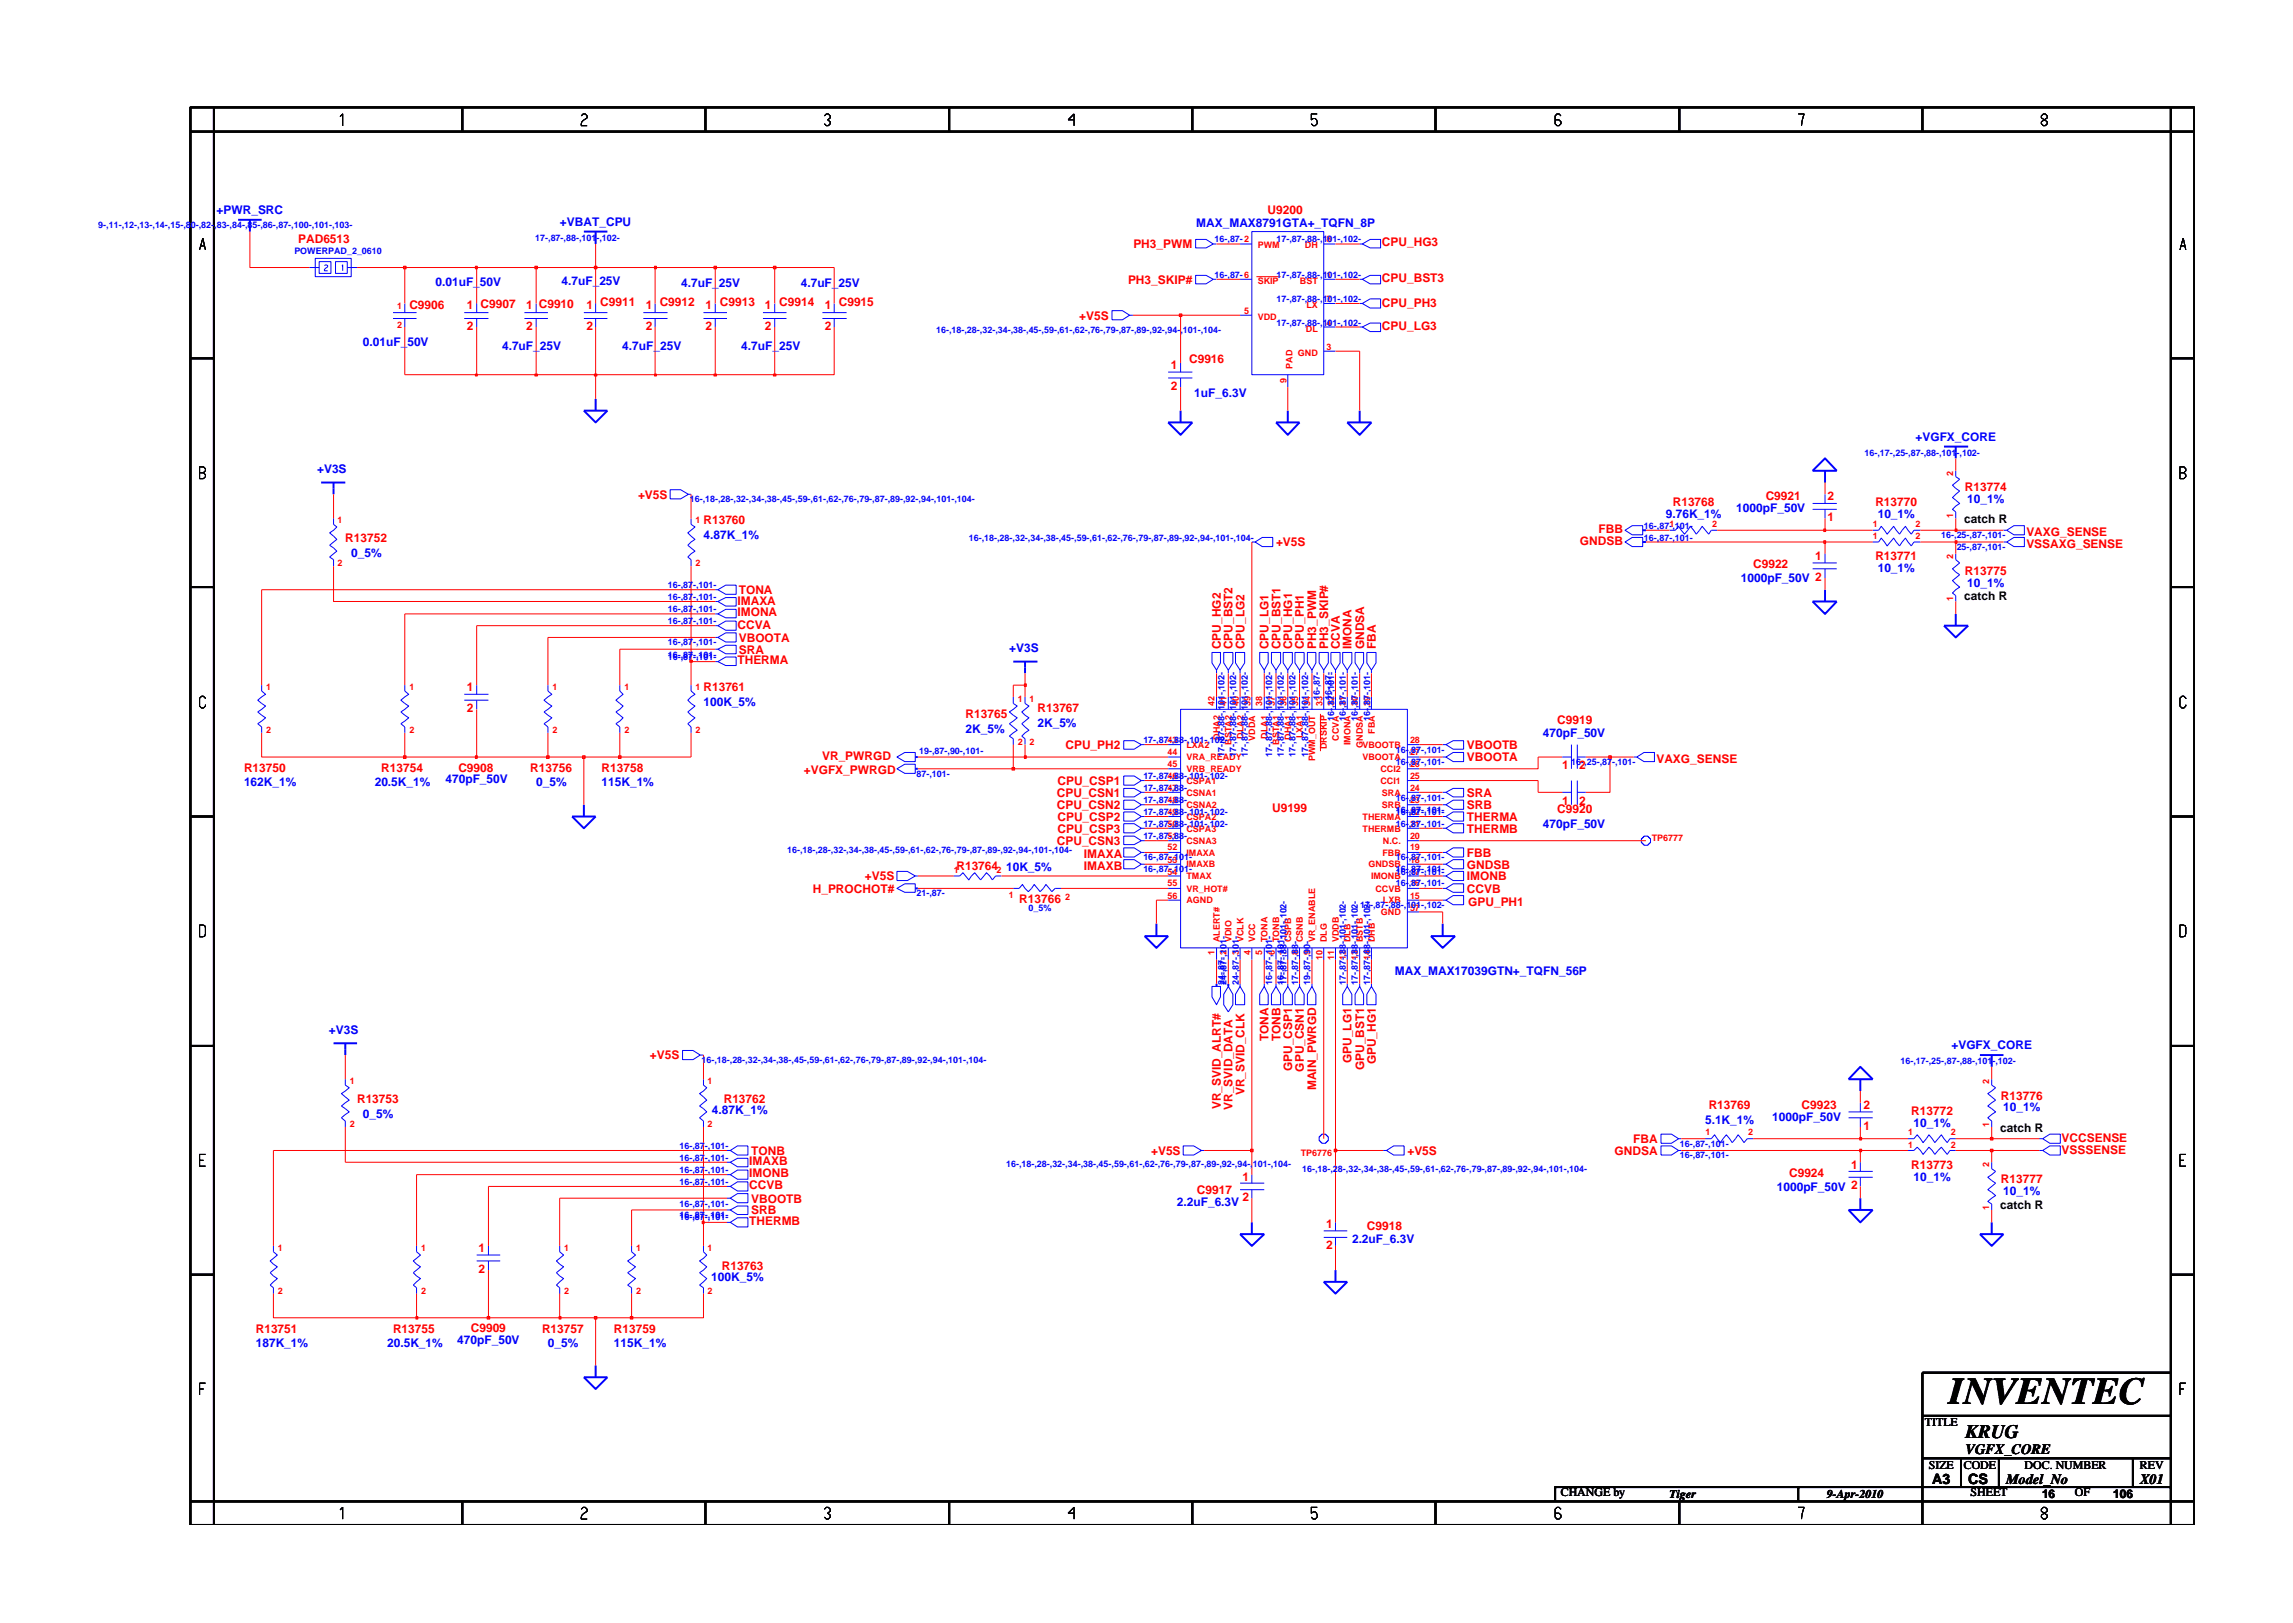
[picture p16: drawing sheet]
<svg xmlns="http://www.w3.org/2000/svg" width="297mm" height="210mm" viewBox="0 0 297 210" stroke-linecap="round" stroke-linejoin="round" font-family="sans-serif">
<defs><g id="words">
<text font-size="4.9" x="252.5" y="181.9">INVENTEC</text>
<text font-size="2.5" x="254.6" y="186.3">KRUG</text>
<g font-size="1.9">
<text x="254.6" y="188.3">VGFX_CORE</text>
<text x="250.3" y="192.3">A3</text>
<text x="255" y="192.3">CS</text>
<text x="259.9" y="192.3">Model_No</text>
<text x="277.2" y="192.3">X01</text>
</g>
<g font-size="1.5" fill="#00f">
<text x="28.1" y="27.7">+PWR_SRC</text>
<text x="72.5" y="29.2">+VBAT_CPU</text>
<text x="155" y="29.4">MAX_MAX8791GTA+_TQFN_8P</text>
<text x="56.4" y="37.1">0.01uF_50V</text>
<text x="72.7" y="37">4.7uF_25V</text>
<text x="88.2" y="37.1">4.7uF_25V</text>
<text x="103.7" y="37.1">4.7uF_25V</text>
<text x="47" y="44.8">0.01uF_50V</text>
<text x="65" y="45.4">4.7uF_25V</text>
<text x="80.6" y="45.4">4.7uF_25V</text>
<text x="96" y="45.4">4.7uF_25V</text>
<text x="154.7" y="51.4">1uF_6.3V</text>
<text x="248.1" y="57.1">+VGFX_CORE</text>
<text x="41.1" y="61.3">+V3S</text>
<text x="254.8" y="65.2">10_1%</text>
<text x="91.1" y="69.9">4.87K_1%</text>
<text x="215.8" y="67.2">9.76K_1%</text>
<text x="224.9" y="66.3">1000pF_50V</text>
<text x="243.2" y="67.2">10_1%</text>
<text x="45.5" y="72.2">0_5%</text>
<text x="225.5" y="75.4">1000pF_50V 2</text>
<text x="243.2" y="74.1">10_1%</text>
<text x="254.8" y="76">10_1%</text>
<text x="130.7" y="84.5">+V3S</text>
<text x="91.1" y="91.5">100K_5%</text>
<text x="125.1" y="94.9">2K_5%</text>
<text x="134.4" y="94.2">2K_5%</text>
<text x="199.9" y="95.5">470pF_50V</text>
<text x="31.6" y="101.9">162K_1%</text>
<text x="48.5" y="101.9">20.5K_1%</text>
<text x="57.7" y="101.5">470pF_50V</text>
<text x="69.5" y="101.9">0_5%</text>
<text x="77.9" y="101.9">115K_1%</text>
<text x="199.9" y="107.3">470pF_50V</text>
<text x="130.3" y="112.9">10K_5%</text>
<text x="180.7" y="126.4">MAX_MAX17039GTN+_TQFN_56P</text>
<text x="42.6" y="133.9">+V3S</text>
<text x="252.8" y="135.9">+VGFX_CORE</text>
<text x="259.5" y="144">10_1%</text>
<text x="47" y="144.8">0_5%</text>
<text x="92.2" y="144.3">4.87K_1%</text>
<text x="220.9" y="145.6">5.1K_1%</text>
<text x="229.6" y="145.2">1000pF_50V</text>
<text x="247.9" y="146">10_1%</text>
<text x="230.2" y="154.2">1000pF_50V 2</text>
<text x="247.9" y="152.9">10_1%</text>
<text x="259.5" y="154.8">10_1%</text>
<text x="152.5" y="156.3">2.2uF_6.3V</text>
<text x="175.1" y="161">2.2uF_6.3V</text>
<text x="92.1" y="166">100K_5%</text>
<text x="33.1" y="174.5">187K_1%</text>
<text x="50.2" y="174.5">20.5K_1%</text>
<text x="59.2" y="174.1">470pF_50V</text>
<text x="71" y="174.5">0_5%</text>
<text x="79.5" y="174.5">115K_1%</text>
</g>
<g font-size="1.5" fill="#f00">
<text x="164.2" y="27.7">U9200</text>
<text x="38.6" y="31.5">PAD6513</text>
<text x="146.8" y="32.2">PH3_PWM</text>
<text x="179" y="31.9">CPU_HG3</text>
<text x="53" y="40.1">C9906</text>
<text x="60.5" y="40.1">1 C9907</text>
<text x="68.2" y="40.1">1 C9910</text>
<text x="76" y="40.1">1</text>
<text x="77.8" y="39.7">C9911</text>
<text x="83.7" y="40.1">1</text>
<text x="85.5" y="39.7">C9912</text>
<text x="91.4" y="40.1">1</text>
<text x="93.2" y="39.7">C9913</text>
<text x="99.1" y="40.1">1</text>
<text x="101" y="39.7">C9914</text>
<text x="106.9" y="40.1">1</text>
<text x="108.7" y="39.7">C9915</text>
<text x="139.8" y="41.4">+V5S</text>
<text x="146.1" y="36.7">PH3_SKIP#</text>
<text x="179" y="39.7">CPU_PH3</text>
<text x="179" y="36.6">CPU_BST3</text>
<text x="60.5" y="42.7">2</text>
<text x="68.2" y="42.7">2</text>
<text x="76" y="42.7">2</text>
<text x="83.7" y="42.7">2</text>
<text x="91.4" y="42.7">2</text>
<text x="99.1" y="42.7">2</text>
<text x="106.9" y="42.7">2</text>
<text x="151.7" y="47.8">1</text>
<text x="154" y="47">C9916</text>
<text x="179" y="42.8">CPU_LG3</text>
<text x="151.7" y="50.5">2</text>
<text x="82.6" y="64.6">+V5S</text>
<text x="216.7" y="65.6">R13768</text>
<text x="228.7" y="64.8">C9921</text>
<text x="236.8" y="64.8">2</text>
<text x="242.9" y="65.6">R13770</text>
<text x="254.5" y="63.6">R13774</text>
<text x="44.7" y="70.2">R13752</text>
<text x="91.1" y="67.9">R13760</text>
<text x="165.3" y="70.8">+V5S</text>
<text x="204.7" y="70.6">GNDSB</text>
<text x="207.1" y="69.1">FBB</text>
<text x="236.8" y="67.5">1</text>
<text x="262.5" y="71">VSSAXG_SENSE</text>
<text x="262.5" y="69.4">VAXG_SENSE</text>
<text x="95.7" y="77">TONA</text>
<text x="227.1" y="73.6">C9922</text>
<text x="235.1" y="72.5">1</text>
<text x="242.9" y="72.5">R13771</text>
<text x="254.5" y="74.5">R13775</text>
<text x="95.5" y="81.4">CCVA</text>
<text x="95.5" y="79.8">IMONA</text>
<text x="95.5" y="78.3">IMAXA</text>
<text x="95.7" y="83.1">VBOOTA</text>
<text x="60.5" y="89.5">1</text>
<text x="91.1" y="89.5">R13761</text>
<text x="95.5" y="86">THERMA</text>
<text x="95.7" y="84.7">SRA</text>
<text x="158.2" y="84.1" transform="rotate(-90 158.2 84.1)">CPU_HG2</text>
<text x="159.7" y="84.1" transform="rotate(-90 159.7 84.1)">CPU_BST2</text>
<text x="161.2" y="84.1" transform="rotate(-90 161.2 84.1)">CPU_LG2</text>
<text x="164.3" y="84.1" transform="rotate(-90 164.3 84.1)">CPU_LG1</text>
<text x="165.9" y="84.1" transform="rotate(-90 165.9 84.1)">CPU_BST1</text>
<text x="167.4" y="84.1" transform="rotate(-90 167.4 84.1)">CPU_HG1</text>
<text x="168.9" y="84.1" transform="rotate(-90 168.9 84.1)">CPU_PH1</text>
<text x="170.5" y="84.1" transform="rotate(-90 170.5 84.1)">PH3_PWM</text>
<text x="172" y="84.1" transform="rotate(-90 172 84.1)">PH3_SKIP#</text>
<text x="173.6" y="84.1" transform="rotate(-90 173.6 84.1)">CCVA</text>
<text x="175.1" y="84.1" transform="rotate(-90 175.1 84.1)">IMONA</text>
<text x="176.7" y="84.1" transform="rotate(-90 176.7 84.1)">GNDSA</text>
<text x="178.2" y="84.1" transform="rotate(-90 178.2 84.1)">FBA</text>
<text x="60.5" y="92.3">2</text>
<text x="125.1" y="93">R13765</text>
<text x="134.4" y="92.2">R13767</text>
<text x="201.7" y="93.8">C9919</text>
<text x="31.6" y="100">R13750</text>
<text x="49.4" y="100">R13754</text>
<text x="59.4" y="100">C9908</text>
<text x="68.7" y="100">R13756</text>
<text x="77.9" y="100">R13758</text>
<text x="104.1" y="100.3">+VGFX_PWRGD</text>
<text x="106.5" y="98.5">VR_PWRGD</text>
<text x="137" y="101.7">CPU_CSP1</text>
<text x="138" y="97">CPU_PH2</text>
<text x="190" y="98.6">VBOOTA</text>
<text x="190" y="97">VBOOTB</text>
<text x="202.4" y="99.6">1</text>
<text x="204.6" y="99.6">2</text>
<text x="214.6" y="98.8">VAXG_SENSE</text>
<text x="136.9" y="103.2">CPU_CSN1</text>
<text x="136.9" y="104.8">CPU_CSN2</text>
<text x="137" y="106.3">CPU_CSP2</text>
<text x="137" y="107.9">CPU_CSP3</text>
<text x="164.8" y="105.2">U9199</text>
<text x="190" y="103.2">SRA</text>
<text x="190" y="104.8">SRB</text>
<text x="190" y="106.3">THERMA</text>
<text x="190" y="107.9">THERMB</text>
<text x="201.7" y="105.4">C9920</text>
<text x="202.4" y="104.3">1</text>
<text x="204.6" y="104.3">2</text>
<text x="123.9" y="112.7">R13764</text>
<text x="136.9" y="109.5">CPU_CSN3</text>
<text x="140.4" y="111.2">IMAXA</text>
<text x="140.4" y="112.7">IMAXB</text>
<text x="190" y="111">FBB</text>
<text x="190" y="112.5">GNDSB</text>
<text x="105.3" y="115.7">H_PROCHOT#</text>
<text x="112" y="114">+V5S</text>
<text x="132" y="117">R13766</text>
<text x="190" y="114">IMONB</text>
<text x="190" y="115.7">CCVB</text>
<text x="190.2" y="117.3">GPU_PH1</text>
<text x="84.2" y="137.2">+V5S</text>
<text x="164.3" y="134.9" transform="rotate(-90 164.3 134.9)">TONA</text>
<text x="165.9" y="134.9" transform="rotate(-90 165.9 134.9)">TONB</text>
<text x="175.1" y="137.7" transform="rotate(-90 175.1 137.7)">GPU_LG1</text>
<text x="178.2" y="137.9" transform="rotate(-90 178.2 137.9)">GPU_HG1</text>
<text x="46.3" y="142.9">R13753</text>
<text x="93.8" y="142.9">R13762</text>
<text x="158.2" y="143.7" transform="rotate(-90 158.2 143.7)">VR_SVID_ALRT#</text>
<text x="159.7" y="143.8" transform="rotate(-90 159.7 143.8)">VR_SVID_DATA</text>
<text x="161.2" y="141.9" transform="rotate(-90 161.2 141.9)">VR_SVID_CLK</text>
<text x="167.4" y="138.7" transform="rotate(-90 167.4 138.7)">GPU_CSP1</text>
<text x="168.9" y="138.8" transform="rotate(-90 168.9 138.8)">GPU_CSN1</text>
<text x="170.5" y="141.2" transform="rotate(-90 170.5 141.2)">MAIN_PWRGD</text>
<text x="176.7" y="138.7" transform="rotate(-90 176.7 138.7)">GPU_BST1</text>
<text x="221.3" y="143.6">R13769</text>
<text x="233.4" y="143.6">C9923</text>
<text x="241.4" y="143.6">2</text>
<text x="259.2" y="142.5">R13776</text>
<text x="97.3" y="149.6">TONB</text>
<text x="149.1" y="149.6">+V5S</text>
<text x="182.3" y="149.6">+V5S</text>
<text x="209.2" y="149.6">GNDSA</text>
<text x="211.6" y="148.1">FBA</text>
<text x="241.4" y="146.4">1</text>
<text x="247.6" y="144.4">R13772</text>
<text x="267.1" y="149.4">VSSSENSE</text>
<text x="267.1" y="147.9">VCCSENSE</text>
<text x="97.1" y="154.1">CCVB</text>
<text x="97.1" y="152.5">IMONB</text>
<text x="97.1" y="151">IMAXB</text>
<text x="97.3" y="155.8">VBOOTB</text>
<text x="155.1" y="154.7">C9917</text>
<text x="161" y="152.9">1</text>
<text x="161" y="155.6">2</text>
<text x="231.8" y="152.5">C9924</text>
<text x="239.8" y="151.4">1</text>
<text x="247.6" y="151.4">R13773</text>
<text x="259.2" y="153.3">R13777</text>
<text x="97.1" y="158.7">THERMB</text>
<text x="97.3" y="157.3">SRB</text>
<text x="171.8" y="159.1">1</text>
<text x="171.8" y="161.8">2</text>
<text x="177.1" y="159.3">C9918</text>
<text x="62" y="162.2">1</text>
<text x="62" y="164.9">2</text>
<text x="93.5" y="164.5">R13763</text>
<text x="33.1" y="172.7">R13751</text>
<text x="50.9" y="172.7">R13755</text>
<text x="61" y="172.6">C9909</text>
<text x="70.2" y="172.7">R13757</text>
<text x="79.5" y="172.7">R13759</text>
</g>
<g font-size="1.5">
<text x="254.5" y="67.7">catch R</text>
<text x="254.5" y="77.7">catch R</text>
<text x="259.1" y="146.6">catch R</text>
<text x="259.1" y="156.6">catch R</text>
<text x="249.3" y="184.8">TITLE</text>
<text x="249.9" y="190.4">SIZE</text>
<text x="254.4" y="190.4">CODE</text>
<text x="262.3" y="190.4">DOC. NUMBER</text>
<text x="277.2" y="190.4">REV</text>
<text x="202.2" y="193.8">CHANGE by</text>
<text x="216.3" y="194.1">Tiger</text>
<text x="236.7" y="194.1">9-Apr-2010</text>
<text x="255.3" y="193.8">SHEET</text>
<text x="264.5" y="194.1">16</text>
<text x="268.8" y="193.8">OF</text>
<text x="273.8" y="194.1">106</text>
</g>
<g font-size="1.2" fill="#00f">
<text x="12.7" y="29.5">9-,11-,12-,13-,14-,15-,80-,82-,83-,84-,85-,86-,87-,100-,101-,103-</text>
<text x="38.1" y="32.9">POWERPAD_2_0610</text>
<text x="69.3" y="31.2">17-,87-,88-,101-,102-</text>
<text x="157.3" y="31.4">16-,87-2</text>
<text x="165.3" y="31.4">17-,87-,88-,101-,102-</text>
<text x="157.3" y="36">16-,87-6</text>
<text x="165.3" y="36">17-,87-,88-,101-,102-</text>
<text x="165.3" y="39.1">17-,87-,88-,101-,102-</text>
<text x="121.3" y="43.1">16-,18-,28-,32-,34-,38-,45-,59-,61-,62-,76-,79-,87-,89-,92-,94-,101-,104-</text>
<text x="165.3" y="42.2">17-,87-,88-,101-,102-</text>
<text x="241.5" y="59">16-,17-,25-,87-,88-,101-,102-</text>
<text x="89.4" y="65.1">16-,18-,28-,32-,34-,38-,45-,59-,61-,62-,76-,79-,87-,89-,92-,94-,101-,104-</text>
<text x="125.5" y="70">16-,18-,28-,32-,34-,38-,45-,59-,61-,62-,76-,79-,87-,89-,92-,94-,101-,104-</text>
<text x="213" y="68.5">16-,87-,101-</text>
<text x="213" y="70">16-,87-,101-</text>
<text x="251.5" y="69.7">16-,25-,87-,101-</text>
<text x="253.5" y="71.2">25-,87-,101-</text>
<text x="86.5" y="77.8">16-,87-,101-</text>
<text x="86.5" y="76.2">16-,87-,101-</text>
<text x="86.5" y="80.9">16-,87-,101-</text>
<text x="86.5" y="79.3">16-,87-,101-</text>
<text x="86.5" y="83.6">16-,87-,101-</text>
<text x="86.5" y="85.5">16-,87-,101-</text>
<text x="171" y="90.7" transform="rotate(-90 171 90.7)">16-,87-</text>
<text x="172.5" y="90.7" transform="rotate(-90 172.5 90.7)">16-,87-</text>
<text x="172.8" y="93.4" transform="rotate(-90 172.8 93.4)">16-,87-,101-</text>
<text x="174.4" y="93.4" transform="rotate(-90 174.4 93.4)">16-,87-,101-</text>
<text x="175.9" y="93.4" transform="rotate(-90 175.9 93.4)">16-,87-,101-</text>
<text x="177.5" y="93.4" transform="rotate(-90 177.5 93.4)">16-,87-,101-</text>
<text x="118.7" y="100.6">87-,101-</text>
<text x="119.1" y="97.7">19-,87-,90-,101-</text>
<text x="148.1" y="101">17-,87-,88-,101-,102-</text>
<text x="148.1" y="96.3">17-,87-,88-,101-,102-</text>
<text x="158.6" y="98" transform="rotate(-90 158.6 98)">17-,87-,88-,101-,102-</text>
<text x="160.1" y="98" transform="rotate(-90 160.1 98)">17-,87-,88-,101-,102-</text>
<text x="161.7" y="98" transform="rotate(-90 161.7 98)">17-,87-,88-,101-,102-</text>
<text x="164.8" y="98" transform="rotate(-90 164.8 98)">17-,87-,88-,101-,102-</text>
<text x="166.3" y="98" transform="rotate(-90 166.3 98)">17-,87-,88-,101-,102-</text>
<text x="167.8" y="98" transform="rotate(-90 167.8 98)">17-,87-,88-,101-,102-</text>
<text x="169.4" y="98" transform="rotate(-90 169.4 98)">17-,87-,88-,101-,102-</text>
<text x="180.8" y="99.1">16-,87-,101-</text>
<text x="180.8" y="97.6">16-,87-,101-</text>
<text x="203.6" y="99.1">16-,25-,87-,101-</text>
<text x="148.1" y="104">17-,87-,88-</text>
<text x="148.1" y="105.6">17-,87-,88-,101-,102-</text>
<text x="148.1" y="107.1">17-,87-,88-,101-,102-</text>
<text x="148.1" y="102.5">17-,87-,88-</text>
<text x="180.8" y="103.7">16-,87-,101-</text>
<text x="180.8" y="105.3">16-,87-,101-</text>
<text x="180.8" y="107.1">16-,87-,101-</text>
<text x="102" y="110.5">16-,18-,28-,32-,34-,38-,45-,59-,61-,62-,76-,79-,87-,89-,92-,94-,101-,104-</text>
<text x="148.1" y="111.4">16-,87-,101-</text>
<text x="148.1" y="108.7">17-,87-,88-</text>
<text x="148.1" y="113">16-,87-,101-</text>
<text x="180.8" y="113.3">16-,87-,101-</text>
<text x="180.8" y="111.4">16-,87-,101-</text>
<text x="118.7" y="116.1">21-,87-</text>
<text x="133.3" y="118.1">0_5%</text>
<text x="176.2" y="117.6">17-,87-,88-,101-,102-</text>
<text x="180.8" y="114.8">16-,87-,101-</text>
<text x="158.6" y="127.6" transform="rotate(-90 158.6 127.6)">24-,87-2</text>
<text x="158.9" y="127.6" transform="rotate(-90 158.9 127.6)">24-,87-,101-</text>
<text x="160.5" y="127.6" transform="rotate(-90 160.5 127.6)">24-,87-,101-</text>
<text x="164.8" y="127.6" transform="rotate(-90 164.8 127.6)">16-,87-,101-</text>
<text x="166.3" y="127.6" transform="rotate(-90 166.3 127.6)">16-,87-,101-</text>
<text x="166.7" y="127.6" transform="rotate(-90 166.7 127.6)">17-,87-,88-,101-,102-</text>
<text x="168.2" y="127.6" transform="rotate(-90 168.2 127.6)">17-,87-,88-</text>
<text x="169.7" y="127.6" transform="rotate(-90 169.7 127.6)">19-,87-,90-</text>
<text x="174.4" y="127.6" transform="rotate(-90 174.4 127.6)">17-,87-,88-,101-,102-</text>
<text x="175.9" y="127.6" transform="rotate(-90 175.9 127.6)">17-,87-,88-,101-,102-</text>
<text x="177.5" y="127.6" transform="rotate(-90 177.5 127.6)">17-,87-,88-,101-,102-</text>
<text x="90.9" y="137.7">16-,18-,28-,32-,34-,38-,45-,59-,61-,62-,76-,79-,87-,89-,92-,94-,101-,104-</text>
<text x="246.2" y="137.9">16-,17-,25-,87-,88-,101-,102-</text>
<text x="88" y="148.9">16-,87-,101-</text>
<text x="217.6" y="148.5">16-,87-,101-</text>
<text x="88" y="150.4">16-,87-,101-</text>
<text x="88" y="151.9">16-,87-,101-</text>
<text x="88" y="153.5">16-,87-,101-</text>
<text x="130.3" y="151.2">16-,18-,28-,32-,34-,38-,45-,59-,61-,62-,76-,79-,87-,89-,92-,94-,101-,104-</text>
<text x="168.7" y="151.8">16-,18-,28-,32-,34-,38-,45-,59-,61-,62-,76-,79-,87-,89-,92-,94-,101-,104-</text>
<text x="217.6" y="150.1">16-,87-,101-</text>
<text x="88" y="158.1">16-,87-,101-</text>
<text x="88" y="156.3">16-,87-,101-</text>
</g>
<g font-size="1.2" fill="#f00">
<text x="162.9" y="32.1">PWM</text>
<text x="169" y="32.1">DH</text>
<text x="171.8" y="31.4">8</text>
<text x="51.5" y="40.1">1</text>
<text x="161.2" y="40.7">5</text>
<text x="162.9" y="36.8">SKIP</text>
<text x="162.9" y="41.4">VDD</text>
<text x="168.4" y="36.8">BST</text>
<text x="169.2" y="39.9">LX</text>
<text x="171.8" y="36">1</text>
<text x="171.8" y="39.1">7</text>
<text x="51.5" y="42.4">2</text>
<text x="167.4" y="47.8" transform="rotate(-90 167.4 47.8)">PAD</text>
<text x="168.1" y="46.1">GND</text>
<text x="169.2" y="43">DL</text>
<text x="171.8" y="42.2">4</text>
<text x="171.8" y="45.3">3</text>
<text x="166.7" y="49.6" transform="rotate(-90 166.7 49.6)">9</text>
<text x="253" y="61.6" transform="rotate(-90 253 61.6)">2</text>
<text x="43.7" y="67.8">1</text>
<text x="90.1" y="67.8">1</text>
<text x="216.3" y="68.3">1</text>
<text x="221.8" y="68.3">2</text>
<text x="242.6" y="68.3">1</text>
<text x="242.6" y="69.9">1</text>
<text x="248.1" y="68.3">2</text>
<text x="248.1" y="69.9">2</text>
<text x="253" y="67.2" transform="rotate(-90 253 67.2)">1</text>
<text x="43.7" y="73.3">2</text>
<text x="90.1" y="73.3">2</text>
<text x="253" y="77.9" transform="rotate(-90 253 77.9)">1</text>
<text x="253" y="72.4" transform="rotate(-90 253 72.4)">2</text>
<text x="34.5" y="89.4">1</text>
<text x="53" y="89.4">1</text>
<text x="71.6" y="89.4">1</text>
<text x="80.9" y="89.4">1</text>
<text x="90.1" y="89.4">1</text>
<text x="34.5" y="94.9">2</text>
<text x="53" y="94.9">2</text>
<text x="71.6" y="94.9">2</text>
<text x="80.9" y="94.9">2</text>
<text x="90.1" y="94.9">2</text>
<text x="131.9" y="91">1</text>
<text x="133.4" y="91">1</text>
<text x="157.3" y="91.5" transform="rotate(-90 157.3 91.5)">42</text>
<text x="158" y="95.8" transform="rotate(-90 158 95.8)">DHA2</text>
<text x="158.9" y="91.5" transform="rotate(-90 158.9 91.5)">41</text>
<text x="160.5" y="91.5" transform="rotate(-90 160.5 91.5)">40</text>
<text x="161.1" y="95.7" transform="rotate(-90 161.1 95.7)">DLA2</text>
<text x="162" y="91.5" transform="rotate(-90 162 91.5)">39</text>
<text x="162.6" y="95.9" transform="rotate(-90 162.6 95.9)">VDDA</text>
<text x="163.5" y="91.5" transform="rotate(-90 163.5 91.5)">38</text>
<text x="164.2" y="95.7" transform="rotate(-90 164.2 95.7)">DLA1</text>
<text x="165.1" y="91.5" transform="rotate(-90 165.1 91.5)">37</text>
<text x="166.7" y="91.5" transform="rotate(-90 166.7 91.5)">36</text>
<text x="167.2" y="95.8" transform="rotate(-90 167.2 95.8)">DHA1</text>
<text x="168.2" y="91.5" transform="rotate(-90 168.2 91.5)">35</text>
<text x="168.8" y="95.6" transform="rotate(-90 168.8 95.6)">LXA1</text>
<text x="169.7" y="91.5" transform="rotate(-90 169.7 91.5)">34</text>
<text x="171.3" y="91.5" transform="rotate(-90 171.3 91.5)">33</text>
<text x="172.8" y="91.5" transform="rotate(-90 172.8 91.5)">32</text>
<text x="173.4" y="95.9" transform="rotate(-90 173.4 95.9)">CCVA</text>
<text x="174.4" y="91.5" transform="rotate(-90 174.4 91.5)">31</text>
<text x="175.9" y="91.5" transform="rotate(-90 175.9 91.5)">30</text>
<text x="177.5" y="91.5" transform="rotate(-90 177.5 91.5)">29</text>
<text x="178.1" y="95" transform="rotate(-90 178.1 95)">FBA</text>
<text x="131.9" y="96.5">2</text>
<text x="133.4" y="96.5">2</text>
<text x="151.2" y="96.3">43</text>
<text x="151.2" y="101">46</text>
<text x="151.2" y="97.8">44</text>
<text x="151.2" y="99.4">45</text>
<text x="153.7" y="96.9">LXA2</text>
<text x="153.7" y="101.5">CSPA1</text>
<text x="153.7" y="98.5">VRA_READY</text>
<text x="153.7" y="100">VRB_READY</text>
<text x="159.5" y="96.5" transform="rotate(-90 159.5 96.5)">BSTA2</text>
<text x="165.7" y="96.5" transform="rotate(-90 165.7 96.5)">BSTA1</text>
<text x="170.4" y="98.6" transform="rotate(-90 170.4 98.6)">PWM_OUT</text>
<text x="171.9" y="97" transform="rotate(-90 171.9 97)">DRSKIP</text>
<text x="174.9" y="96.5" transform="rotate(-90 174.9 96.5)">IMONA</text>
<text x="176.5" y="98.5">VBOOTA</text>
<text x="176.5" y="96.9">VBOOTB</text>
<text x="176.6" y="96.8" transform="rotate(-90 176.6 96.8)">GNDSA</text>
<text x="178.8" y="101.5">CCI1</text>
<text x="178.8" y="100">CCI2</text>
<text x="182.7" y="97.8">27</text>
<text x="182.7" y="96.3">28</text>
<text x="182.7" y="101">25</text>
<text x="182.7" y="99.4">26</text>
<text x="151.2" y="102.5">47</text>
<text x="151.2" y="104">48</text>
<text x="151.2" y="107.1">50</text>
<text x="151.2" y="105.6">49</text>
<text x="153.7" y="103.1">CSNA1</text>
<text x="153.7" y="104.7">CSNA2</text>
<text x="153.7" y="107.7">CSPA3</text>
<text x="153.7" y="106.2">CSPA2</text>
<text x="176.5" y="106.2">THERMA</text>
<text x="176.5" y="107.7">THERMB</text>
<text x="179" y="103.1">SRA</text>
<text x="179" y="104.7">SRB</text>
<text x="182.7" y="102.5">24</text>
<text x="182.7" y="104">23</text>
<text x="182.7" y="105.6">22</text>
<text x="182.7" y="107.1">21</text>
<text x="123.6" y="113.1">1</text>
<text x="129.1" y="113.1">2</text>
<text x="151.2" y="108.7">51</text>
<text x="151.2" y="110.2">52</text>
<text x="151.2" y="111.8">53</text>
<text x="151.2" y="113.3">54</text>
<text x="153.7" y="109.3">CSNA3</text>
<text x="153.7" y="110.9">IMAXA</text>
<text x="153.7" y="112.4">IMAXB</text>
<text x="153.7" y="113.9">TMAX</text>
<text x="177.3" y="112.4">GNDSB</text>
<text x="177.6" y="113.9">IMONB</text>
<text x="179.1" y="110.9">FBB</text>
<text x="179.2" y="109.3">N.C.</text>
<text x="182.7" y="111.8">18</text>
<text x="182.7" y="108.7">20</text>
<text x="182.7" y="113.3">17</text>
<text x="182.7" y="110.2">19</text>
<text x="214" y="108.9">TP6777</text>
<text x="130.7" y="116.4">1</text>
<text x="138" y="116.5">2</text>
<text x="151.2" y="114.8">55</text>
<text x="151.2" y="116.4">56</text>
<text x="153.7" y="115.5">VR_HOT#</text>
<text x="153.7" y="117">AGND</text>
<text x="178.2" y="115.5">CCVB</text>
<text x="178.9" y="118.6">GND</text>
<text x="179.2" y="117">LXB</text>
<text x="182.7" y="116.4">15</text>
<text x="182.7" y="114.8">16</text>
<text x="182.7" y="118">57</text>
<text x="157.3" y="123.8" transform="rotate(-90 157.3 123.8)">1</text>
<text x="158" y="122" transform="rotate(-90 158 122)">ALERT#</text>
<text x="159.5" y="122" transform="rotate(-90 159.5 122)">VDIO</text>
<text x="160.5" y="123.8" transform="rotate(-90 160.5 123.8)">3</text>
<text x="161.1" y="122" transform="rotate(-90 161.1 122)">VCLK</text>
<text x="162" y="123.8" transform="rotate(-90 162 123.8)">4</text>
<text x="162.6" y="122" transform="rotate(-90 162.6 122)">VCC</text>
<text x="163.5" y="123.8" transform="rotate(-90 163.5 123.8)">5</text>
<text x="164.2" y="122" transform="rotate(-90 164.2 122)">TONA</text>
<text x="165.1" y="123.8" transform="rotate(-90 165.1 123.8)">6</text>
<text x="165.7" y="122" transform="rotate(-90 165.7 122)">TONB</text>
<text x="166.7" y="123.8" transform="rotate(-90 166.7 123.8)">7</text>
<text x="167.2" y="122" transform="rotate(-90 167.2 122)">CSPB</text>
<text x="168.2" y="123.8" transform="rotate(-90 168.2 123.8)">8</text>
<text x="168.8" y="122" transform="rotate(-90 168.8 122)">CSNB</text>
<text x="169.7" y="123.8" transform="rotate(-90 169.7 123.8)">9</text>
<text x="170.4" y="122" transform="rotate(-90 170.4 122)">VR_ENABLE</text>
<text x="171.3" y="124.4" transform="rotate(-90 171.3 124.4)">10</text>
<text x="171.9" y="122" transform="rotate(-90 171.9 122)">DLG</text>
<text x="172.8" y="124.4" transform="rotate(-90 172.8 124.4)">11</text>
<text x="173.4" y="122" transform="rotate(-90 173.4 122)">VDDB</text>
<text x="174.4" y="124.4" transform="rotate(-90 174.4 124.4)">12</text>
<text x="174.9" y="122" transform="rotate(-90 174.9 122)">DLB</text>
<text x="175.9" y="124.4" transform="rotate(-90 175.9 124.4)">13</text>
<text x="176.6" y="122" transform="rotate(-90 176.6 122)">BSTB</text>
<text x="177.5" y="124.4" transform="rotate(-90 177.5 124.4)">14</text>
<text x="178.1" y="122" transform="rotate(-90 178.1 122)">DHB</text>
<text x="45.3" y="140.4">1</text>
<text x="91.6" y="140.4">1</text>
<text x="257.7" y="140.5" transform="rotate(-90 257.7 140.5)">2</text>
<text x="45.3" y="146">2</text>
<text x="91.6" y="146">2</text>
<text x="168.5" y="149.8">TP6776</text>
<text x="220.9" y="147.1">1</text>
<text x="226.5" y="147.1">2</text>
<text x="247.2" y="147.1">1</text>
<text x="247.2" y="148.7">1</text>
<text x="252.7" y="148.7">2</text>
<text x="252.7" y="147.1">2</text>
<text x="257.7" y="146" transform="rotate(-90 257.7 146)">1</text>
<text x="257.7" y="151.2" transform="rotate(-90 257.7 151.2)">2</text>
<text x="257.7" y="156.7" transform="rotate(-90 257.7 156.7)">1</text>
<text x="36" y="162.1">1</text>
<text x="36" y="167.6">2</text>
<text x="54.6" y="162.1">1</text>
<text x="54.6" y="167.6">2</text>
<text x="73.1" y="162.1">1</text>
<text x="73.1" y="167.6">2</text>
<text x="82.4" y="162.1">1</text>
<text x="82.4" y="167.6">2</text>
<text x="91.6" y="162.1">1</text>
<text x="91.6" y="167.6">2</text>
</g>
</g></defs>
<g fill="none" stroke="#00f" stroke-width=".25">
<path d="M30.8 28.5h3.1M32.4 28.5v1.5M75.6 30h3.1M77.2 30v1.6M75.6 53.2h3.1l-1.5 1.5zM77.2 51.7v1.5M151.3 54.7h3.2l-1.6 1.6zM152.9 53.2v1.5M165.3 54.7h3l-1.5 1.6zM166.8 53.2v1.5M174.5 54.7h3.2l-1.6 1.6zM176.1 53.2v1.5"/>
<path d="M251.8 57.9h3.2M253.4 57.9v1.5M41.6 62.5h3.1M43.2 62.5v1.5M212.8 68.7h.4M212.8 70.2h.4M234.8 61l1.6-1.6 1.5 1.6zM234.8 77.9h3.1l-1.5 1.6zM236.4 61v1.5M236.4 76.4v1.5M253.4 79.5v1.6M118.6 98.1h.3"/>
<path d="M118.6 99.6h.3M131.3 85.7h3.1M132.8 85.7v1.5M251.8 81.1h3.2l-1.6 1.5zM74.1 105.8h3.1l-1.6 1.5zM75.6 104.3v1.5M118.6 115.1h.3M149.8 119.7v1.6M186.9 119.7v1.6M43.2 135.2h3.1M44.7 135.2v1.5M148.3 121.3h3l-1.5 1.5z"/>
<path d="M157.6 127.5v.3M159.1 127.5v.3M185.4 121.3h3.1l-1.6 1.5zM241 138.2l1.6 1.6h-3.1zM241 139.8v1.5M256.5 136.7h3M258 136.7v1.5M160.6 159.9h3.2l-1.6 1.5zM162.2 158.4v1.5M239.5 156.7h3.1l-1.6 1.7zM241 155.2v1.5M256.5 159.9h3l-1.5 1.5z"/>
<path d="M258 158.4v1.5M75.6 178.4h3.1l-1.5 1.5zM77.2 176.9v1.5M171.5 166.1h3l-1.5 1.5zM173 164.5v1.6"/>
</g>
<g fill="none" stroke="#00f" stroke-width=".13">
<path d="M40.1 34.7h1.2M40.8 33.5h4.7v2.3h-4.7zM41.3 33.9h1.6v1.5h-1.6zM42 34.4l.3-.1 .1 .1v.2a.58 .58 0 0 0-.4 .5h.4M43.5 33.9h1.5v1.5h-1.5zM44.3 34.5l.1-.2v.8M45 34.7h1.3M52.4 39.3v1.2M61.8 39.3v1.2M69.5 39.3v1.2M77.2 39.3v1.2M84.9 39.3v1.2"/>
<path d="M92.7 39.3v1.2M100.4 39.3v1.2M108.1 39.3v1.2M154.9 35.7h1.3l1 .5-1 .6h-1.3zM154.9 31h1.3l1 .6-1 .5h-1.3zM157.2 31.6h.4M157.2 36.2h.4M160.6 31.6h1.6M160.6 36.2h1.6M162.2 30h9.3v18.5h-9.3zM171.5 31.6h1.5M171.5 36.2h1.5"/>
<path d="M171.5 39.3h1.5M176.1 31.6h.4M176.1 36.2h.4M176.1 39.3h.4M176.5 31.6l1-.6h1.3v1.1h-1.3zM176.5 36.2l1-.5h1.3v1.1h-1.3zM176.5 39.3l1-.6h1.3v1.2h-1.3zM50.9 40.5h3.1M50.9 41.3h3.1M52.4 41.3v1.1M60.1 40.5h3.2M60.1 41.3h3.2"/>
<path d="M61.8 41.3v1.1M67.9 40.5h3.1M67.9 41.3h3.1M69.5 41.3v1.1M75.6 40.5h3.1M75.6 41.3h3.1M77.2 41.3v1.1M83.3 40.5h3.2M83.3 41.3h3.2M84.9 41.3v1.1M91.1 40.5h3.1M91.1 41.3h3.1"/>
<path d="M92.7 41.3v1.1M98.8 40.5h3.1M98.8 41.3h3.1M100.4 41.3v1.1M106.5 40.5h3.2M106.5 41.3h3.2M108.1 41.3v1.1M144 40.2h1.4l.9 .6-.9 .6h-1.4zM146.3 40.8h.5M151.3 48.2h3.2M151.3 49h3.2M152.9 47v1.2"/>
<path d="M152.9 49v1.2M160.6 40.8h1.6M166.8 48.5v1.7M171.5 42.4h1.5M171.5 45.5h1.5M176.1 42.4h.4M176.5 42.4l1-.5h1.3v1.1h-1.3zM43.2 67.2v.7l.4 .4-.9 .7 .9 .9-.9 .7 .9 .8-.9 .8 .5 .3v.8M86.8 63.4h1.4l1 .6-1 .6h-1.4zM89.2 64h.3M89.5 67.2v.7l.5 .4-.9 .7 .9 .9-.9 .7 .9 .8-.9 .8 .4 .3v.8M92.7 76.4h.3"/>
<path d="M92.7 79.5h.3M92.7 77.9h.3M93 76.4l1-.6h1.4v1.2h-1.4zM93 79.5l1-.6h1.4v1.1h-1.4zM93 77.9l1-.5h1.4v1.1h-1.4zM162.2 70.2h.4M162.6 70.2l.9-.6h1.4v1.2h-1.4zM210.5 68.7l.9-.6h1.4v1.2h-1.4zM210.5 70.2l.9-.6h1.4v1.2h-1.4zM216.3 68.7h.7l.5-.5 .7 1 .8-1 .7 1 .8-1 .8 1 .4-.5h.7M234.8 72.9h3.1M234.8 73.7h3.1"/>
<path d="M234.8 66h3.1M234.8 65.2h3.1M236.4 64v1.2M236.4 66v1.2M236.4 71.7v1.2M236.4 73.7v1.2M242.6 68.7h.8l.3-.5 .8 1 .8-1 .8 1 .7-1 .8 1 .3-.5h.9M242.6 70.2h.8l.3-.5 .8 1 .8-1 .8 1 .7-1 .8 1 .3-.5h.9M253.4 71.7v.8l.5 .4-1 .8 1 .8-1 .7 1 .9-1 .7 .5 .4v.7M253.4 61v.8l.5 .3-1 .8 1 .7-1 .9 1 .7-1 .8 .5 .3v.9M259.5 68.7h.5M259.5 70.2h.5"/>
<path d="M260 70.2l.9-.6h1.3v1.2h-1.3zM260 68.7l.9-.6h1.3v1.2h-1.3zM33.9 88.8v.7l.5 .4-1 .8 1 .8-1 .7 1 .8-1 .8 .5 .4v.7M52.4 88.8v.7l.5 .4-1 .8 1 .8-1 .7 1 .8-1 .8 .5 .4v.7M60.1 89.9h3.2M60.1 90.7h3.2M61.8 88.8v1.1M61.8 90.7v1.2M71 88.8v.7l.5 .4-1 .8 1 .8-1 .7 1 .8-1 .8 .5 .4v.7M80.3 88.8v.7l.4 .4-.9 .8 .9 .8-.9 .7 .9 .8-.9 .8 .5 .4v.7M89.5 88.8v.7l.5 .4-.9 .8 .9 .8-.9 .7 .9 .8-.9 .8 .4 .4v.7M92.7 84.1h.3"/>
<path d="M92.7 85.7h.3M92.7 82.6h.3M92.7 81.1h.3M93 84.1l1-.5h1.4v1.1h-1.4zM93 85.7l1-.6h1.4v1.1h-1.4zM93 82.6l1-.6h1.4v1.2h-1.4zM93 81.1l1-.6h1.4v1.1h-1.4zM116.2 98.1l1-.6h1.4v1.2h-1.4zM116.2 99.6l1-.6h1.4v1.2h-1.4zM131.3 90.3v.8l.5 .4-1 .7 1 .8-1 .8 1 .8-1 .8 .5 .3v.8M132.8 90.3v.8l.5 .4-.9 .7 .9 .8-.9 .8 .9 .8-.9 .8 .4 .3v.8M145.6 96h1.3l1 .5-1 .6h-1.3z"/>
<path d="M147.9 96.5h.4M151.3 98.1h1.6M151.3 96.5h1.6M151.3 99.6h1.6M152.9 91.9h29.4v30.9h-29.4zM157 84.5h1.1v1.4l-.5 .9-.6-.9zM157.6 86.8v.4M157.6 90.3v1.6M158.5 84.5h1.2v1.4l-.6 .9-.6-.9zM159.1 86.8v.4M159.1 90.3v1.6M160 84.5h1.2v1.4l-.6 .9-.6-.9z"/>
<path d="M160.6 86.8v.4M160.6 90.3v1.6M162.2 90.3v1.6M163.2 84.5h1.1v1.4l-.5 .9-.6-.9zM163.8 86.8v.4M163.8 90.3v1.6M164.7 84.5h1.2v1.4l-.6 .9-.6-.9zM165.3 86.8v.4M165.3 90.3v1.6M166.2 84.5h1.2v1.4l-.6 .9-.6-.9zM166.8 86.8v.4M166.8 90.3v1.6"/>
<path d="M167.8 84.5h1.1v1.4l-.6 .9-.5-.9zM168.3 86.8v.4M168.3 90.3v1.6M169.4 84.5h1.1v1.4l-.5 .9-.6-.9zM170 86.8v.4M170 90.3v1.6M170.9 84.5h1.2v1.4l-.6 .9-.6-.9zM171.5 86.8v.4M171.5 90.3v1.6M172.4 84.5h1.2v1.4l-.6 .9-.6-.9zM173 86.8v.4M173 90.3v1.6"/>
<path d="M173.9 84.5h1.2v1.4l-.6 .9-.6-.9zM174.5 86.8v.4M174.5 90.3v1.6M175.5 84.5h1.1v1.4l-.5 .9-.6-.9zM176.1 86.8v.4M176.1 90.3v1.6M177.1 84.5h1.2v1.4l-.6 .9-.6-.9zM177.7 86.8v.4M177.7 90.3v1.6M182.3 98.1h1.5M182.3 96.5h1.5M182.3 99.6h1.5"/>
<path d="M186.9 98.1h.4M186.9 96.5h.4M187.3 96.5l.9-.5h1.4v1.1h-1.4zM187.3 98.1l.9-.6h1.4v1.2h-1.4zM202.4 98.1h1.2M203.6 96.5v3.1M204.3 96.5v3.1M204.3 98.1h1.1M211.6 98.1h.4M212 98.1l1-.6h1.3v1.2h-1.3zM116.2 115.1l1-.6h1.4v1.1h-1.4zM116.2 112.9h1.3l1.1 .6-1.1 .6h-1.3z"/>
<path d="M118.6 113.5h.3M123.6 113.5h.7l.4-.4 .8 .9 .8-.9 .7 .9 .8-.9 .8 .9 .4-.5h.7M131.3 115.1h.7l.4-.5 .8 .9 .8-.9 .7 .9 .8-.9 .8 .9 .4-.4h.7M145.6 109.8h1.3l1 .6-1 .6h-1.3zM145.6 100.5h1.3l1 .6-1 .6h-1.3zM145.6 102.1h1.3l1 .5-1 .6h-1.3zM145.6 103.7h1.3l1 .6-1 .5h-1.3zM145.6 105.2h1.3l1 .6-1 .6h-1.3zM145.6 106.7h1.3l1 .6-1 .6h-1.3zM145.6 108.3h1.3l1 .6-1 .5h-1.3zM145.6 111.4h1.3l1 .6-1 .6h-1.3zM147.9 102.6h.4"/>
<path d="M147.9 110.4h.4M147.9 101.1h.4M147.9 104.3h.4M147.9 105.8h.4M147.9 107.3h.4M147.9 108.9h.4M147.9 112h.4M151.3 102.6h1.6M151.3 113.5h1.6M151.3 115.1h1.6M151.3 110.4h1.6M151.3 101.1h1.6"/>
<path d="M151.3 104.3h1.6M151.3 105.8h1.6M151.3 107.3h1.6M151.3 108.9h1.6M151.3 112h1.6M151.3 116.6h1.6M182.3 102.6h1.5M182.3 113.5h1.5M182.3 115.1h1.5M182.3 110.4h1.5M182.3 101.1h1.5M182.3 104.3h1.5"/>
<path d="M182.3 105.8h1.5M182.3 107.3h1.5M182.3 108.9h1.5M182.3 112h1.5M182.3 116.6h1.5M182.3 118.1h1.5M186.9 102.6h.4M186.9 113.5h.4M186.9 115.1h.4M186.9 110.4h.4M186.9 104.3h.4M186.9 105.8h.4"/>
<path d="M186.9 107.3h.4M186.9 112h.4M186.9 116.6h.4M187.3 113.5l.9-.6h1.4v1.2h-1.4zM187.3 115.1l.9-.6h1.4v1.1h-1.4zM187.3 116.6l.9-.6h1.4v1.2h-1.4zM187.3 110.4l.9-.6h1.4v1.2h-1.4zM187.3 112l.9-.6h1.4v1.2h-1.4zM187.3 102.6l.9-.5h1.4v1.1h-1.4zM187.3 104.3l.9-.6h1.4v1.1h-1.4zM187.3 105.8l.9-.6h1.4v1.2h-1.4zM187.3 107.3l.9-.6h1.4v1.2h-1.4z"/>
<path d="M202.4 102.6h1.2M203.6 101.1v3.2M204.3 102.6h1.1M204.3 101.1v3.2M212.6 108.7l.4-.4h.5l.3 .4v.5l-.3 .3h-.5l-.4-.3zM44.7 139.8v.8l.5 .3-1 .8 1 .8-1 .8 1 .7-1 .8 .5 .4v.8M88.4 136.1h1.4l.9 .6-.9 .6h-1.4zM90.7 136.7h.4M91.1 139.8v.8l.5 .3-1 .8 1 .8-1 .8 1 .7-1 .8 .5 .4v.8M157 127.8h1.1v1.3l-.5 1.1-.6-1.1zM157.6 122.8v1.5M159.1 127.8l.6 1v1.4l-.6 .9-.6-.9v-1.4z"/>
<path d="M159.1 122.8v1.5M160.6 127.8l.6 1v1.4h-1.2v-1.4zM160.6 122.8v1.5M160.6 127.5v.3M162.2 122.8v1.5M163.8 127.8l.5 1v1.4h-1.1v-1.4zM163.8 122.8v1.5M163.8 127.5v.3M165.3 127.8l.6 1v1.4h-1.2v-1.4zM165.3 122.8v1.5M165.3 127.5v.3M166.8 127.8l.6 1v1.4h-1.2v-1.4z"/>
<path d="M166.8 122.8v1.5M166.8 127.5v.3M168.3 127.8l.6 1v1.4h-1.1v-1.4zM168.3 122.8v1.5M168.3 127.5v.3M170 127.8l.5 1v1.4h-1.1v-1.4zM170 122.8v1.5M170 127.5v.3M171.5 122.8v1.5M173 122.8v1.5M174.5 127.8l.6 1v1.4h-1.2v-1.4zM174.5 122.8v1.5"/>
<path d="M174.5 127.5v.3M176.1 127.8l.5 1v1.4h-1.1v-1.4zM176.1 122.8v1.5M176.1 127.5v.3M177.7 127.8l.6 1v1.4h-1.2v-1.4zM177.7 122.8v1.5M177.7 127.5v.3M258 139.8v.8l.5 .3-1 .8 1 .8-1 .8 1 .7-1 .8 .5 .4v.8M94.2 156.7h.4M94.2 158.4h.4M94.2 152.2h.4M94.2 149h.4"/>
<path d="M94.2 150.6h.4M94.2 155.2h.4M94.2 153.7h.4M94.6 156.7l.9-.5h1.4v1.1h-1.4zM94.6 158.4l.9-.6h1.4v1.1h-1.4zM94.6 152.2l.9-.6h1.4v1.2h-1.4zM94.6 150.6l.9-.5h1.4v1.1h-1.4zM94.6 149l.9-.6h1.4v1.2h-1.4zM94.6 155.2l.9-.6h1.4v1.2h-1.4zM94.6 153.7l.9-.6h1.4v1.2h-1.4zM153.3 148.4h1.3l1 .6-1 .6h-1.3zM155.6 149h.4"/>
<path d="M160.6 153.3h3.2M160.6 154.1h3.2M162.2 152.2v1.1M162.2 154.1v1.1M171 147.2l.2-.3h.5l.4 .4v.5l-.4 .3h-.5l-.3-.3v-.5zM171.5 159.5h3M173 158.4v1.1M179.2 149h.4M179.6 149l.9-.6h1.4v1.2h-1.4zM215.2 146.9h1.3l1 .6-1 .6h-1.3zM215.2 148.4h1.3l1 .6-1 .6h-1.3zM217.5 147.5h.3"/>
<path d="M217.5 149h.3M220.9 147.5h.8l.4-.5 .8 1 .7-1 .8 1 .8-1 .7 1 .4-.5h.8M239.5 151.8h3.1M239.5 152.5h3.1M239.5 144.8h3.1M239.5 144h3.1M241 142.9v1.1M241 144.8v1.2M241 150.6v1.2M241 152.5v1.2M247.2 147.5h.7l.5-.5 .7 1 .8-1 .7 1 .9-1 .8 1 .3-.5h.8M247.2 149h.7l.5-.4 .7 .9 .8-.9 .7 .9 .9-.9 .8 .9 .3-.5h.8"/>
<path d="M258 150.6v.8l.5 .4-1 .7 1 .8-1 .8 1 .8-1 .7 .5 .4v.7M264.2 147.5h.4M264.2 149h.4M264.6 147.5l.9-.6h1.4v1.2h-1.4zM264.6 149l.9-.6h1.4v1.2h-1.4zM35.4 161.4v.8l.5 .4-.9 .8 .9 .7-.9 .8 .9 .7-.9 .9 .4 .3v.8M54 161.4v.8l.5 .4-1 .8 1 .7-1 .8 1 .7-1 .9 .5 .3v.8M61.8 162.6h3M61.8 163.4h3M63.3 161.4v1.2M63.3 163.4v1.1M72.5 161.4v.8l.5 .4-.9 .8 .9 .7-.9 .8 .9 .7-.9 .9 .4 .3v.8"/>
<path d="M81.8 161.4v.8l.5 .4-1 .8 1 .7-1 .8 1 .7-1 .9 .5 .3v.8M91.1 161.4v.8l.5 .4-1 .8 1 .7-1 .8 1 .7-1 .9 .5 .3v.8M171.5 160.3h3M173 160.3v1.1"/>
</g>
<path d="M162.8 35.8h3.1M171.1 92.5v4.8M35.4 167.6v3.1h18.6M77.2 170.7v6.2" fill="none" stroke="#f00" stroke-width=".13"/>
<path d="M53.9 170.5h.2v.4h-.2z" fill="#8e2323"/>
<path d="M53.9 170.5h.2v.4h-.2zM54 167.6v3.1h9.3" fill="none" stroke="#f00" stroke-width=".13"/>
<path d="M63.1 170.5h.3v.4h-.3z" fill="#8e2323"/>
<path d="M63.1 170.5h.3v.4h-.3zM63.3 164.5v6.2h9.2" fill="none" stroke="#f00" stroke-width=".13"/>
<path d="M72.4 170.5h.3v.4h-.3z" fill="#8e2323"/>
<path d="M72.4 170.5h.3v.4h-.3zM72.5 167.6v3.1h4.7" fill="none" stroke="#f00" stroke-width=".13"/>
<path d="M77 170.5h.3v.4h-.3z" fill="#8e2323"/>
<path d="M77 170.5h.3v.4h-.3zM77.2 170.7h4.6" fill="none" stroke="#f00" stroke-width=".13"/>
<path d="M81.6 170.5h.4v.4h-.4z" fill="#8e2323"/>
<path d="M35.4 149v12.4M54 152.2v9.2M63.3 153.7v7.7M72.5 155.2v6.2M81.8 156.7v4.7M91.1 158.4v3M81.6 170.5h.4v.4h-.4zM81.8 167.6v3.1h9.3v-3.1M173 161.4v3.1" fill="none" stroke="#f00" stroke-width=".13"/>
<path d="M91 158.2h.2v.3h-.2z" fill-rule="evenodd" fill="#8e2323"/>
<g fill="none" stroke="#f00" stroke-width=".13">
<path d="M35.4 149h58.8M44.7 146v4.6h49.5M54 152.2h40.2M63.3 153.7h30.9M72.5 155.2h21.7M81.8 156.7h12.4M91 158.2h.2v.3h-.2zM91.1 146v12.4h3.1M156 149h6.2v3.2M162.2 155.2v3.2M173 149v9.4M241 149v1.6"/>
<path d="M241 153.7v1.5M258 149v1.6M258 156.7v1.7"/>
</g>
<path d="M162 148.9h.3v.3h-.3z" fill-rule="evenodd" fill="#8e2323"/>
<path d="M162.2 124.3v24.7M162 148.9h.3v.3h-.3z" fill="none" stroke="#f00" stroke-width=".13"/>
<path d="M172.8 148.9h.4v.3h-.4z" fill-rule="evenodd" fill="#8e2323"/>
<path d="M173 124.3v24.7h6.2M172.8 148.9h.4v.3h-.4zM217.8 149h23.2" fill="none" stroke="#f00" stroke-width=".13"/>
<path d="M240.9 148.9h.3v.3h-.3z" fill-rule="evenodd" fill="#8e2323"/>
<path d="M240.9 148.9h.3v.3h-.3zM241 149h6.2M253.4 149h4.6" fill="none" stroke="#f00" stroke-width=".13"/>
<path d="M257.8 148.9h.4v.3h-.4z" fill-rule="evenodd" fill="#8e2323"/>
<path d="M171.5 124.3v23.2M217.8 147.5h3.1M227.1 147.5h13.9M257.8 148.9h.4v.3h-.4zM258 149h6.2" fill="none" stroke="#f00" stroke-width=".13"/>
<path d="M240.9 147.3h.3v.4h-.3z" fill-rule="evenodd" fill="#8e2323"/>
<path d="M240.9 147.3h.3v.4h-.3zM241 146v1.5h6.2M253.4 147.5h4.6" fill="none" stroke="#f00" stroke-width=".13"/>
<path d="M257.8 147.3h.4v.4h-.4z" fill-rule="evenodd" fill="#8e2323"/>
<g fill="none" stroke="#f00" stroke-width=".13">
<path d="M75.6 98.1v6.2M118.9 99.6h12.4M208.6 98.1v4.5h-3.2M118.9 115.1h12.4M118.9 113.5h4.7M129.7 113.5h21.6M137.4 115.1h13.9M148.3 112h3M148.3 110.4h3M148.3 108.9h3M148.3 107.3h3M148.3 105.8h3"/>
<path d="M148.3 104.3h3M148.3 102.6h3M148.3 101.1h3M151.3 116.6h-1.5v3.1M183.8 118.1h3.1v1.6M183.8 116.6h3.1M183.8 115.1h3.1M183.8 113.5h3.1M183.8 112h3.1M183.8 110.4h3.1M183.8 108.9h29.4M183.8 107.3h3.1"/>
<path d="M183.8 105.8h3.1M183.8 104.3h3.1M183.8 102.6h3.1M183.8 101.1h15.4v1.5h3.2M44.7 136.7v3.1M91.1 136.7v3.1M157.6 124.3v3.2M159.1 124.3v3.2M160.6 124.3v3.2M163.8 124.3v3.2M165.3 124.3v3.2M166.8 124.3v3.2"/>
<path d="M168.3 124.3v3.2M170 124.3v3.2M174.5 124.3v3.2M176.1 124.3v3.2M177.7 124.3v3.2M258 138.2v1.6M241 141.3v1.6M257.8 147.3h.4v.4h-.4zM258 146v1.5h6.2"/>
</g>
<path d="M131.1 99.4h.3v.4h-.3z" fill="#8e2323"/>
<path d="M33.9 94.9v3.2h18.5M131.1 99.4h.3v.4h-.3zM131.3 96.5v3.1h20M199.2 98.1v1.5h-15.4" fill="none" stroke="#f00" stroke-width=".13"/>
<path d="M52.3 97.9h.3v.3h-.3z" fill-rule="evenodd" fill="#8e2323"/>
<path d="M52.3 97.9h.3v.3h-.3zM52.4 94.9v3.2h9.4" fill="none" stroke="#f00" stroke-width=".13"/>
<path d="M61.6 97.9h.2v.3h-.2z" fill-rule="evenodd" fill="#8e2323"/>
<path d="M61.6 97.9h.2v.3h-.2zM61.8 91.9v6.2h9.2" fill="none" stroke="#f00" stroke-width=".13"/>
<path d="M70.8 97.9h.3v.3h-.3z" fill-rule="evenodd" fill="#8e2323"/>
<path d="M70.8 97.9h.3v.3h-.3zM71 94.9v3.2h4.6" fill="none" stroke="#f00" stroke-width=".13"/>
<path d="M75.5 97.9h.3v.3h-.3z" fill-rule="evenodd" fill="#8e2323"/>
<path d="M75.5 97.9h.3v.3h-.3zM75.6 98.1h4.7" fill="none" stroke="#f00" stroke-width=".13"/>
<path d="M80.1 97.9h.4v.3h-.4z" fill-rule="evenodd" fill="#8e2323"/>
<path d="M80.1 97.9h.4v.3h-.4zM80.3 94.9v3.2h9.2v-3.2M118.9 98.1h13.9" fill="none" stroke="#f00" stroke-width=".13"/>
<path d="M132.7 97.9h.3v.3h-.3z" fill-rule="evenodd" fill="#8e2323"/>
<path d="M132.7 97.9h.3v.3h-.3zM132.8 96.5v1.6h18.5M183.8 98.1h3.1M199.2 98.1h3.2M205.4 98.1h3.2" fill="none" stroke="#f00" stroke-width=".13"/>
<path d="M208.4 97.9h.3v.3h-.3z" fill-rule="evenodd" fill="#8e2323"/>
<g fill="none" stroke="#f00" stroke-width=".13">
<path d="M33.9 76.4v12.4M52.4 79.5v9.3M162.2 70.2v20.1M61.8 81.1v7.7M71 82.6v6.2M80.3 84.1v4.7M89.5 85.7v3.1M131.3 90.3v-1.5h1.5v1.5M148.3 96.5h3M157.6 87.2v3.1M159.1 87.2v3.1M160.6 87.2v3.1"/>
<path d="M163.8 87.2v3.1M165.3 87.2v3.1M166.8 87.2v3.1M168.3 87.2v3.1M170 87.2v3.1M171.5 87.2v3.1M173 87.2v3.1M174.5 87.2v3.1M176.1 87.2v3.1M177.7 87.2v3.1M183.8 96.5h3.1M208.4 97.9h.3v.3h-.3z"/>
<path d="M208.6 98.1h3"/>
</g>
<path d="M132.7 88.6h.3v.3h-.3z" fill-rule="evenodd" fill="#8e2323"/>
<path d="M132.7 88.6h.3v.3h-.3zM132.8 87.2v1.6" fill="none" stroke="#f00" stroke-width=".13"/>
<path d="M89.4 85.5h.3v.3h-.3z" fill-rule="evenodd" fill="#8e2323"/>
<path d="M33.9 76.4h58.8M43.2 73.3v4.6h49.5M52.4 79.5h40.3M89.5 73.3v12.4h3.2M213.2 70.2h23.2v1.5M236.4 74.9v1.5M253.4 70.2v1.5M253.4 77.9v1.6M61.8 81.1h30.9M71 82.6h21.7M80.3 84.1h12.4M89.4 85.5h.3v.3h-.3z" fill="none" stroke="#f00" stroke-width=".13"/>
<path d="M236.2 70h.3v.4h-.3z" fill="#8e2323"/>
<path d="M236.2 70h.3v.4h-.3zM236.4 70.2h6.2M248.8 70.2h4.6" fill="none" stroke="#f00" stroke-width=".13"/>
<path d="M253.3 70h.2v.4h-.2z" fill="#8e2323"/>
<path d="M213.2 68.7h3.1M222.4 68.7h14M253.3 70h.2v.4h-.2zM253.4 70.2h6.1" fill="none" stroke="#f00" stroke-width=".13"/>
<path d="M236.2 68.5h.3v.4h-.3z" fill-rule="evenodd" fill="#8e2323"/>
<path d="M236.2 68.5h.3v.4h-.3zM236.4 67.2v1.5h6.2M248.8 68.7h4.6" fill="none" stroke="#f00" stroke-width=".13"/>
<path d="M253.3 68.5h.2v.4h-.2z" fill="#8e2323"/>
<path d="M52.4 42.4v6.1h9.4M77.2 48.5v3.2M152.9 50.2v3M166.8 50.2v3M176.1 45.5v7.7M253.4 59.4v1.6M43.2 64v3.2M89.5 64v3.2M236.4 62.5v1.5M253.3 68.5h.2v.4h-.2zM253.4 67.2v1.5h6.1" fill="none" stroke="#f00" stroke-width=".13"/>
<path d="M61.6 48.5h.2v.2h-.2z" fill-rule="evenodd" fill="#8e2323"/>
<path d="M61.6 48.5h.2v.2h-.2zM61.8 42.4v6.1h7.7" fill="none" stroke="#f00" stroke-width=".13"/>
<path d="M69.3 48.5h.3v.2h-.3z" fill-rule="evenodd" fill="#8e2323"/>
<path d="M69.3 48.5h.3v.2h-.3zM69.5 42.4v6.1h7.7" fill="none" stroke="#f00" stroke-width=".13"/>
<path d="M77 48.5h.3v.2h-.3z" fill-rule="evenodd" fill="#8e2323"/>
<path d="M77 48.5h.3v.2h-.3zM77.2 42.4v6.1h7.7" fill="none" stroke="#f00" stroke-width=".13"/>
<path d="M84.8 48.5h.2v.2h-.2z" fill-rule="evenodd" fill="#8e2323"/>
<path d="M84.8 48.5h.2v.2h-.2zM84.9 42.4v6.1h7.8" fill="none" stroke="#f00" stroke-width=".13"/>
<path d="M92.5 48.5h.3v.2h-.3z" fill-rule="evenodd" fill="#8e2323"/>
<path d="M92.5 48.5h.3v.2h-.3zM92.7 42.4v6.1h7.7" fill="none" stroke="#f00" stroke-width=".13"/>
<path d="M100.2 48.5h.3v.2h-.3z" fill-rule="evenodd" fill="#8e2323"/>
<path d="M100.2 48.5h.3v.2h-.3zM100.4 42.4v6.1h7.7v-6.1M146.8 40.8h6.1v6.2M173 45.5h3.1M173 42.4h3.1" fill="none" stroke="#f00" stroke-width=".13"/>
<path d="M152.8 40.7h.3v.3h-.3z" fill="#8e2323"/>
<g fill="none" stroke="#f00" stroke-width=".13">
<path d="M32.4 30v4.7h7.7M46.3 34.7h6.1v4.6M61.8 34.7v4.6M69.5 34.7v4.6M77.2 34.7v4.6M84.9 34.7v4.6M92.7 34.7v4.6M100.4 34.7v4.6M108.1 34.7v4.6M157.6 36.2h3M173 39.3h3.1M173 36.2h3.1"/>
<path d="M152.8 40.7h.3v.3h-.3zM152.9 40.8h7.7"/>
</g>
<path d="M52.3 34.5h.3v.3h-.3z" fill="#8e2323"/>
<path d="M52.3 34.5h.3v.3h-.3zM52.4 34.7h9.4" fill="none" stroke="#f00" stroke-width=".13"/>
<path d="M61.6 34.5h.2v.3h-.2z" fill="#8e2323"/>
<path d="M61.6 34.5h.2v.3h-.2zM61.8 34.7h7.7" fill="none" stroke="#f00" stroke-width=".13"/>
<path d="M69.3 34.5h.3v.3h-.3z" fill="#8e2323"/>
<path d="M69.3 34.5h.3v.3h-.3zM69.5 34.7h7.7" fill="none" stroke="#f00" stroke-width=".13"/>
<path d="M77 34.5h.3v.3h-.3z" fill="#8e2323"/>
<path d="M77 34.5h.3v.3h-.3zM77.2 31.6v3.1h7.7" fill="none" stroke="#f00" stroke-width=".13"/>
<path d="M84.8 34.5h.2v.3h-.2z" fill="#8e2323"/>
<path d="M84.8 34.5h.2v.3h-.2zM84.9 34.7h7.8" fill="none" stroke="#f00" stroke-width=".13"/>
<path d="M92.5 34.5h.3v.3h-.3z" fill="#8e2323"/>
<path d="M92.5 34.5h.3v.3h-.3zM92.7 34.7h7.7" fill="none" stroke="#f00" stroke-width=".13"/>
<path d="M100.2 34.5h.3v.3h-.3z" fill="#8e2323"/>
<path d="M100.2 34.5h.3v.3h-.3zM100.4 34.7h7.7M157.6 31.6h3M173 31.6h3.1" fill="none" stroke="#f00" stroke-width=".13"/>
<g fill="none" stroke="#000" stroke-width=".25">
<path d="M24.7 13.9h259.6v183.7h-259.6zM24.7 17h259.6M27.7 13.9v183.7M59.9 13.9v3.1M91.4 13.9v3.1M123 13.9v3.1M154.5 13.9v3.1M186 13.9v3.1M217.5 13.9v3.1M249 13.9v3.1M281.2 13.9v183.7M24.7 46.4h3"/>
<path d="M281.2 46.4h3.1M24.7 76.1h3M281.2 76.1h3.1M24.7 105.8h3M281.2 105.8h3.1M24.7 135.5h3M281.2 135.5h3.1M24.7 165.1h3M281.2 177.8h-32.2v19.8M281.2 165.1h3.1M24.7 194.5h259.6M59.9 194.5v3.1"/>
<path d="M91.4 194.5v3.1M123 194.5v3.1M154.5 194.5v3.1M186 194.5v3.1M217.5 194.5v3.1M232.9 192.6v1.9M249 183.4h32.2M249 188.9h32.2M254 188.9v3.7M258.9 188.9v3.7M276.3 188.9v3.7M281.2 192.6h-79.7v1.9"/>
</g>
<g fill="none" stroke="#000" stroke-width=".13">
<path d="M44.4 14.8v1.5v-1.5l-.3 .3zM75.3 15l.3-.2h.2l.3 .2v.3l-.5 .3-.3 .4v.3h.8M106.8 15l.2-.2h.3l.3 .2v.3l-.4 .2 .4 .3v.2l-.3 .3h-.3l-.2-.3M139.1 15.5h-.7l.7-.7v1.5M170.6 14.8h-.7v.7l.2-.1a.5 .5 0 0 1 .5 .6l-.2 .3h-.3l-.2-.3M201.7 14.8h.3l.2 .2-.2-.2h-.3l-.2 .2v1l.2 .3h.3l.2-.3v-.2l-.2-.3h-.5h.5l.2 .3v.2l-.2 .3h-.3l-.2-.3v-1zM232.9 14.8h.8l-.3 1.5 .3-1.5zM264.7 14.8h.3l.2 .2v.3l-.8 .5v.2l.3 .3h.3l.2-.3v-.2l-.8-.5v-.3zM25.9 32.4l.4-1.6 .3 1.6M25.9 31.9h.6M282.4 32.4l.4-1.6 .4 1.6M282.5 31.9h.6"/>
<path d="M25.9 60.5h.5l.2 .2v.3l-.2 .2 .2 .3v.3l-.2 .2h-.5zM25.9 60.5h.5l.2 .2v.3l-.2 .2h-.5h.5l.2 .3v.3l-.2 .2h-.5zM282.4 61.2h.5l.3-.2v-.3l-.3-.2h-.5v1.5h.5l.3-.2v-.3l-.3-.3M25.9 90.5l.2-.3h.3l.2 .3-.2-.3h-.3l-.2 .3v1l.2 .2h.3l.2-.2v-.2v.2l-.2 .2h-.3l-.2-.2zM282.4 90.5l.2-.3h.3l.3 .3-.3-.3h-.3l-.2 .3v1l.2 .2h.3l.3-.2v-.2v.2l-.3 .2h-.3l-.2-.2zM25.9 119.8l.6 .1 .1 .3-.1 1.1-.6 .1zM282.4 119.8l.7 .1 .1 .3-.1 1.1-.7 .1zM25.9 149.5v1.6h.7h-.7v-1.6h.7zM25.9 150.3h.5M282.4 149.5v1.6h.8h-.8v-1.6h.8zM282.4 150.3h.5M25.9 179.2v1.5v-1.5h.7z"/>
<path d="M25.9 179.9h.5M282.4 179.9h.5M283.2 179.2h-.8v1.5M44.1 195.6l.3-.3v1.5M75.3 195.5l.3-.2h.2l.3 .2v.3l-.7 .5-.1 .2v.3h.8h-.8l.1-.5 .7-.5v-.3l-.3-.2h-.2zM106.8 195.5l.2-.2h.3l.3 .2v.3l-.4 .2 .4 .3v.2l-.3 .3h-.3l-.2-.3M138.4 196l.7-.7v1.5v-1.5l-.7 .7h.7zM169.9 195.3h.7h-.7v.7l.2-.1a.5 .5 0 0 1 .5 .6l-.2 .3h-.3l-.2-.3 .2 .3h.3l.2-.3a.5 .5 0 0 0-.5-.6l-.2 .1zM201.5 195.5l.2-.2h.3l.2 .2-.2-.2h-.3l-.2 .2v1l.2 .3h.3l.2-.3v-.2l-.2-.3h-.5h.5l.2 .3v.2l-.2 .3h-.3l-.2-.3zM232.9 195.3h.8l-.3 1.5 .3-1.5zM264.4 195.5v.3l.8 .5v.2l-.2 .3h-.3l-.3-.3v-.2l.8-.5v-.3l-.2-.2h-.3z"/>
</g>
<use href="#words"/>
</svg>
